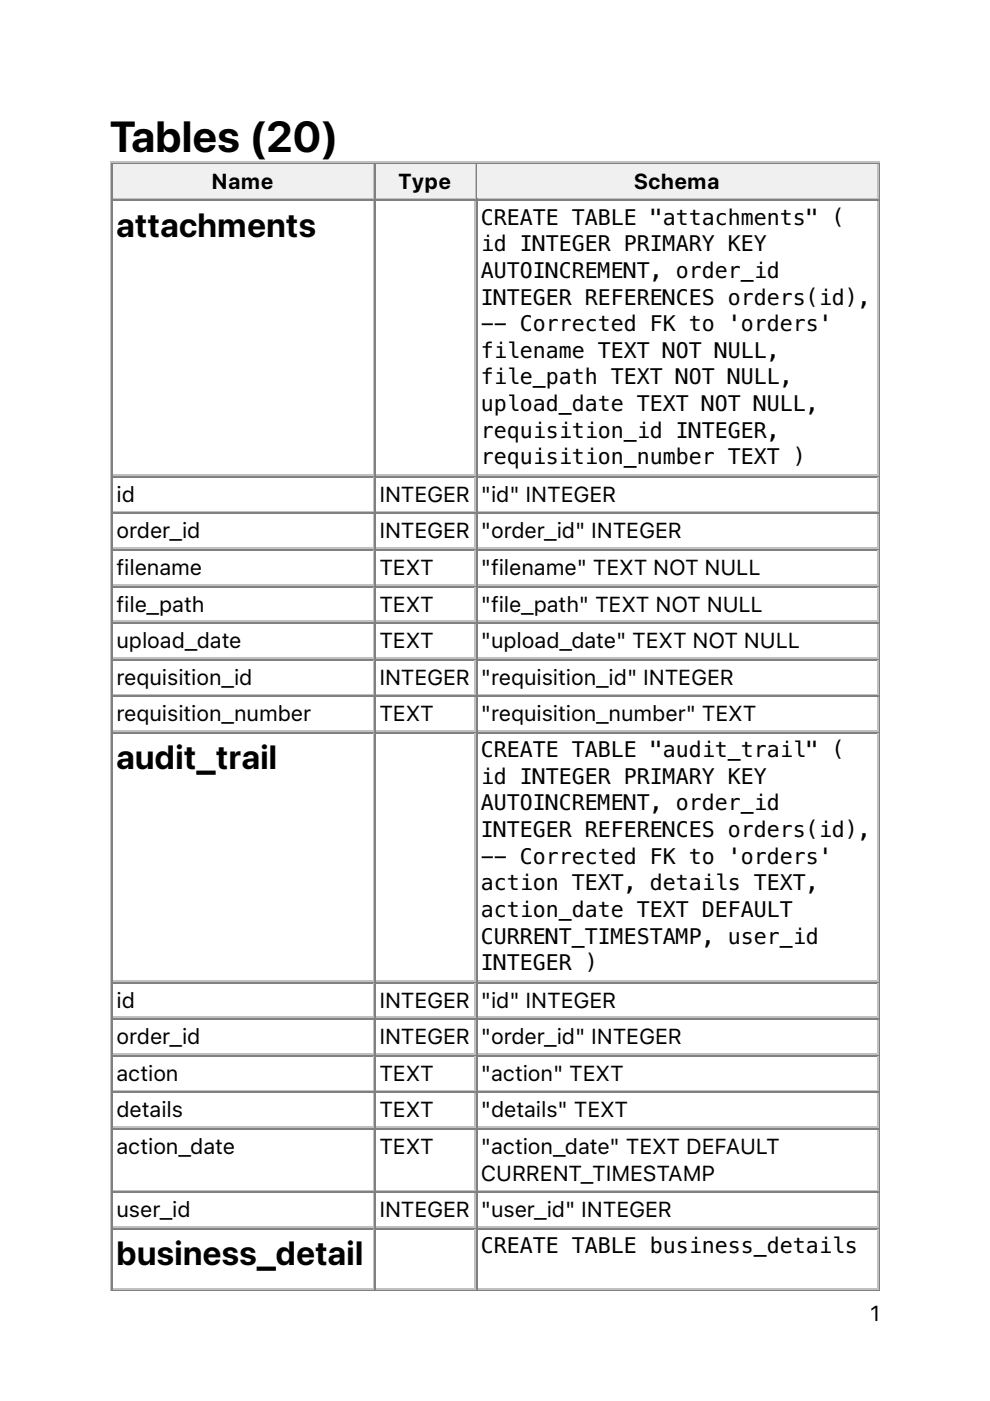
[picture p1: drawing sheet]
<svg xmlns="http://www.w3.org/2000/svg" width="210mm" height="297mm" viewBox="0 0 210 297" stroke-linecap="round" stroke-linejoin="round" font-family="sans-serif">
<defs><g id="words">
<text font-size="9.2" x="23.3" y="32.1">Tables (20)</text>
<g font-size="7.1">
<text x="24.7" y="50.2">attachments</text>
<text x="24.7" y="163.1">audit_trail</text>
<text x="24.7" y="268.2">business_detail</text>
</g>
<g font-size="4.6">
<text x="44.9" y="40.1">Name</text>
<text x="84.5" y="40.1">Type</text>
<text x="134.5" y="40.1">Schema</text>
<text x="102" y="47.6">CREATE TABLE &quot;attachments&quot; (</text>
<text x="102" y="53.3">id INTEGER PRIMARY KEY</text>
<text x="102" y="58.9">AUTOINCREMENT, order_id</text>
<text x="102" y="64.6">INTEGER REFERENCES orders(id),</text>
<text x="102" y="70.2">-- Corrected FK to 'orders'</text>
<text x="102" y="75.9">filename TEXT NOT NULL,</text>
<text x="102" y="81.5">file_path TEXT NOT NULL,</text>
<text x="102" y="87.2">upload_date TEXT NOT NULL,</text>
<text x="102" y="92.8">requisition_id INTEGER,</text>
<text x="102" y="98.4">requisition_number TEXT )</text>
<text x="24.7" y="106.4">id</text>
<text x="80.4" y="106.4">INTEGER</text>
<text x="102" y="106.4">&quot;id&quot; INTEGER</text>
<text x="24.7" y="114.1">order_id</text>
<text x="80.4" y="114.1">INTEGER</text>
<text x="102" y="114.1">&quot;order_id&quot; INTEGER</text>
<text x="24.7" y="121.9">filename</text>
<text x="80.4" y="121.9">TEXT</text>
<text x="102" y="121.9">&quot;filename&quot; TEXT NOT NULL</text>
<text x="24.7" y="129.7">file_path</text>
<text x="80.4" y="129.7">TEXT</text>
<text x="102" y="129.7">&quot;file_path&quot; TEXT NOT NULL</text>
<text x="24.7" y="137.4">upload_date</text>
<text x="80.4" y="137.4">TEXT</text>
<text x="102" y="137.4">&quot;upload_date&quot; TEXT NOT NULL</text>
<text x="24.7" y="145.2">requisition_id</text>
<text x="80.4" y="145.2">INTEGER</text>
<text x="102" y="145.2">&quot;requisition_id&quot; INTEGER</text>
<text x="24.7" y="153">requisition_number</text>
<text x="80.4" y="153">TEXT</text>
<text x="102" y="153">&quot;requisition_number&quot; TEXT</text>
<text x="102" y="160.5">CREATE TABLE &quot;audit_trail&quot; (</text>
<text x="102" y="166.2">id INTEGER PRIMARY KEY</text>
<text x="102" y="171.8">AUTOINCREMENT, order_id</text>
<text x="102" y="177.5">INTEGER REFERENCES orders(id),</text>
<text x="102" y="183.1">-- Corrected FK to 'orders'</text>
<text x="102" y="188.8">action TEXT, details TEXT,</text>
<text x="102" y="194.4">action_date TEXT DEFAULT</text>
<text x="102" y="200">CURRENT_TIMESTAMP, user_id</text>
<text x="102" y="205.7">INTEGER )</text>
<text x="24.7" y="213.6">id</text>
<text x="80.4" y="213.6">INTEGER</text>
<text x="102" y="213.6">&quot;id&quot; INTEGER</text>
<text x="24.7" y="221.4">order_id</text>
<text x="80.4" y="221.4">INTEGER</text>
<text x="102" y="221.4">&quot;order_id&quot; INTEGER</text>
<text x="24.7" y="229.2">action</text>
<text x="80.4" y="229.2">TEXT</text>
<text x="102" y="229.2">&quot;action&quot; TEXT</text>
<text x="24.7" y="236.9">details</text>
<text x="80.4" y="236.9">TEXT</text>
<text x="102" y="236.9">&quot;details&quot; TEXT</text>
<text x="24.7" y="244.7">action_date</text>
<text x="80.4" y="244.7">TEXT</text>
<text x="102" y="244.7">&quot;action_date&quot; TEXT DEFAULT</text>
<text x="102" y="250.3">CURRENT_TIMESTAMP</text>
<text x="24.7" y="258.1">user_id</text>
<text x="80.4" y="258.1">INTEGER</text>
<text x="102" y="258.1">&quot;user_id&quot; INTEGER</text>
<text x="102" y="265.7">CREATE TABLE business_details</text>
<text x="184.5" y="280.1">1</text>
</g>
</g></defs>
<path d="M23.5 34.2v239.6M23.6 34.4h163M79.2 34.9v7.1M24 42.2h55.4" fill="none" stroke="#c0c0c0" stroke-width=".35"/>
<path d="M23.8 34.6v7.7M24 34.7h55.4M186.4 34.6v238.8M23.6 273.6h163" fill="none" stroke="#808080" stroke-width=".35"/>
<g fill="#f0f0f0">
<path d="M24 34.9h55v7.1h-55z"/>
<path d="M44.8 35.6h13.4v5.7h-13.4z"/>
</g>
<path d="M79.6 34.6v7.7M79.7 34.7h21.2" fill="none" stroke="#808080" stroke-width=".35"/>
<path d="M100.7 34.9v7.1M79.7 42.2h21.2" fill="none" stroke="#c0c0c0" stroke-width=".35"/>
<g fill="#f0f0f0">
<path d="M79.7 34.9h20.8v7.1h-20.8z"/>
<path d="M84.3 35.6h11.7v5.7h-11.7z"/>
</g>
<path d="M101.1 34.6v7.7M101.2 34.7h85.1" fill="none" stroke="#808080" stroke-width=".35"/>
<path d="M186.1 34.9v7.1M101.2 42.2h85.1" fill="none" stroke="#c0c0c0" stroke-width=".35"/>
<g fill="#f0f0f0">
<path d="M101.2 34.9h84.7v7.1h-84.7z"/>
<path d="M134.4 35.6h18.4v5.7h-18.4z"/>
</g>
<g fill="none" stroke="#808080" stroke-width=".35">
<path d="M23.8 42.3v231.1M24 42.5h55.4M79.6 42.3v231.1M79.7 42.5h21.2M101.1 42.3v231.1M101.2 42.5h85.1M24 101.1h55.4M24 108.8h55.4M24 116.6h55.4M79.7 101.1h21.2M79.7 108.8h21.2M79.7 116.6h21.2"/>
<path d="M101.2 101.1h85.1M101.2 108.8h85.1M101.2 116.6h85.1M24 124.4h55.4M24 132.1h55.4M24 139.9h55.4M79.7 124.4h21.2M79.7 132.1h21.2M79.7 139.9h21.2M101.2 124.4h85.1M101.2 132.1h85.1M101.2 139.9h85.1"/>
<path d="M24 147.6h55.4M24 155.4h55.4M79.7 147.6h21.2M79.7 155.4h21.2M101.2 147.6h85.1M101.2 155.4h85.1M24 208.3h55.4M24 216.1h55.4M79.7 208.3h21.2M79.7 216.1h21.2M101.2 208.3h85.1M101.2 216.1h85.1"/>
<path d="M24 223.8h55.4M24 231.6h55.4M24 239.4h55.4M79.7 223.8h21.2M79.7 231.6h21.2M79.7 239.4h21.2M101.2 223.8h85.1M101.2 231.6h85.1M101.2 239.4h85.1M24 252.8h55.4M79.7 252.8h21.2M101.2 252.8h85.1"/>
<path d="M24 260.5h55.4M79.7 260.5h21.2M101.2 260.5h85.1"/>
</g>
<g fill="none" stroke="#c0c0c0" stroke-width=".35">
<path d="M79.2 42.7v57.8M100.7 42.7v57.8M186.1 42.7v57.8M24 100.7h55.4M24 108.5h55.4M24 116.2h55.4M79.2 101.2v7.1M79.2 109v7.1M79.2 116.8v7M79.7 100.7h21.2M79.7 108.5h21.2M79.7 116.2h21.2"/>
<path d="M100.7 101.2v7.1M100.7 109v7.1M100.7 116.8v7M101.2 100.7h85.1M101.2 108.5h85.1M101.2 116.2h85.1M186.1 101.2v7.1M186.1 109v7.1M186.1 116.8v7M24 124h55.4M24 131.8h55.4M24 139.5h55.4"/>
<path d="M79.2 124.5v7.1M79.2 132.3v7M79.7 124h21.2M79.7 131.8h21.2M79.7 139.5h21.2M100.7 124.5v7.1M100.7 132.3v7M101.2 124h85.1M101.2 131.8h85.1M101.2 139.5h85.1M186.1 124.5v7.1M186.1 132.3v7"/>
<path d="M24 147.3h55.4M24 155h55.4M79.2 140.1v7M79.2 147.8v7.1M79.2 155.6v52.2M79.7 147.3h21.2M79.7 155h21.2M100.7 140.1v7M100.7 147.8v7.1M100.7 155.6v52.2M101.2 147.3h85.1M101.2 155h85.1"/>
<path d="M186.1 140.1v7M186.1 147.8v7.1M186.1 155.6v52.2M24 208h55.4M24 215.7h55.4M79.2 208.5v7M79.2 216.3v7M79.7 208h21.2M79.7 215.7h21.2M100.7 208.5v7M100.7 216.3v7M101.2 208h85.1"/>
<path d="M101.2 215.7h85.1M186.1 208.5v7M186.1 216.3v7M24 223.5h55.4M24 231.2h55.4M24 239h55.4M79.2 224v7.1M79.2 231.8v7M79.2 239.5v12.7M79.7 223.5h21.2M79.7 231.2h21.2M79.7 239h21.2"/>
<path d="M100.7 224v7.1M100.7 231.8v7M100.7 239.5v12.7M101.2 223.5h85.1M101.2 231.2h85.1M101.2 239h85.1M186.1 224v7.1M186.1 231.8v7M186.1 239.5v12.7M24 252.4h55.4M79.2 252.9v7.1M79.7 252.4h21.2"/>
<path d="M100.7 252.9v7.1M101.2 252.4h85.1M186.1 252.9v7.1M24 260.2h55.4M24 273.2h55.4M79.2 260.7v12.3M79.7 260.2h21.2M79.7 273.2h21.2M100.7 260.7v12.3M101.2 260.2h85.1M101.2 273.2h85.1M186.1 260.7v12.3"/>
</g>
<use href="#words"/>
</svg>
